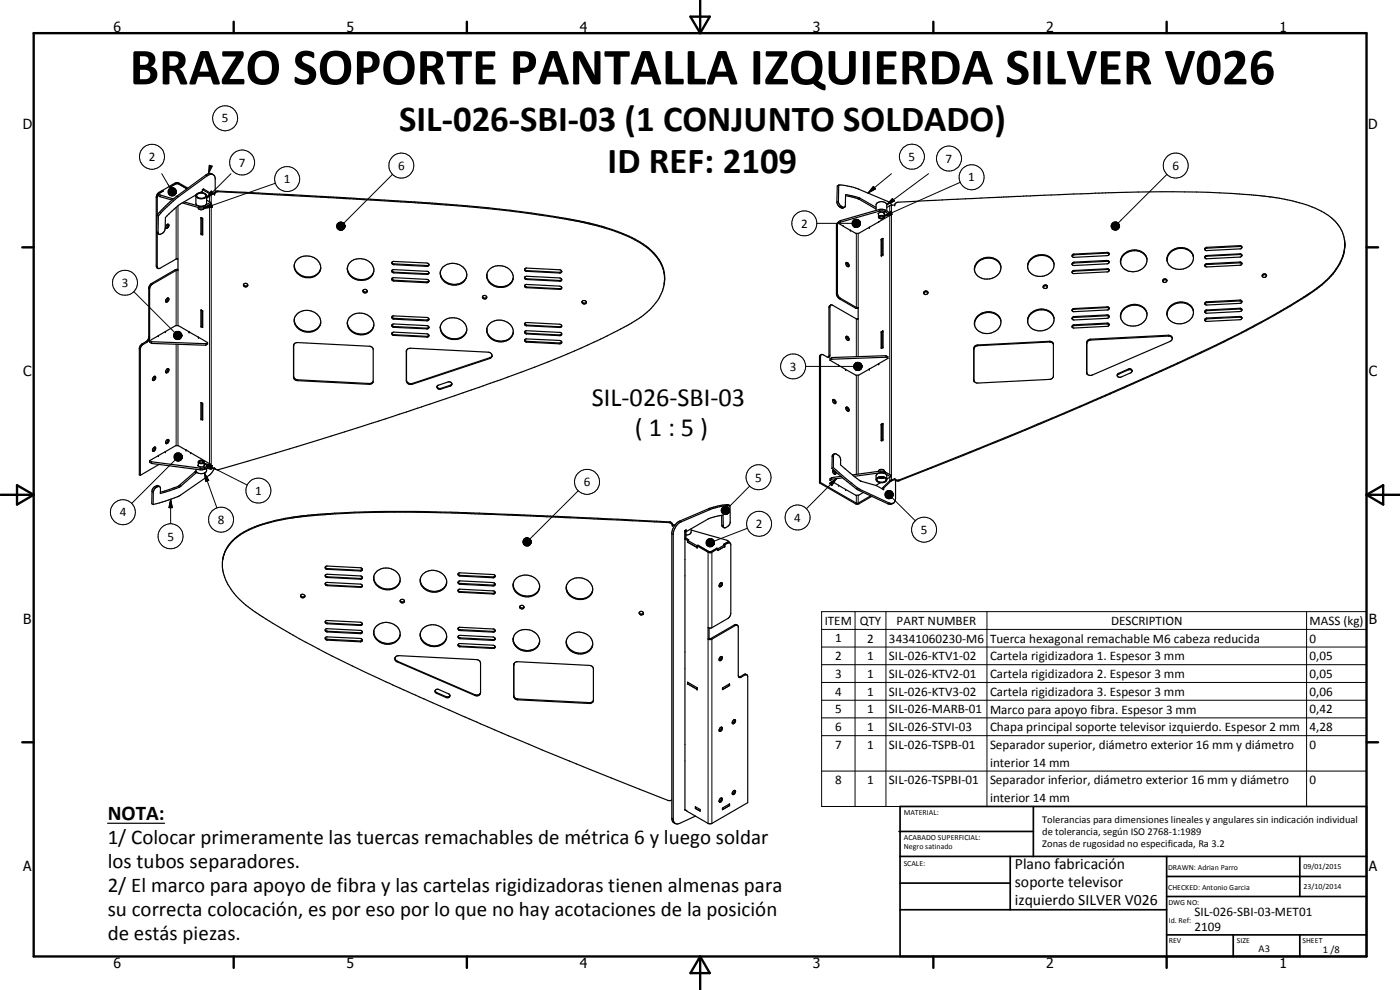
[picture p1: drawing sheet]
<svg xmlns="http://www.w3.org/2000/svg" width="420mm" height="297mm" viewBox="0 0 420 297" stroke-linecap="round" stroke-linejoin="round" font-family="sans-serif">
<defs><g id="words">
<text font-size="15.8" x="38.9" y="25.3">BRAZO SOPORTE PANTALLA IZQUIERDA SILVER V026</text>
<g font-size="11">
<text x="119.7" y="39.4">SIL-026-SBI-03 (1 CONJUNTO SOLDADO)</text>
<text x="182.4" y="52">ID REF: 2109</text>
</g>
<g font-size="7.9">
<text x="177.7" y="121.7">SIL-026-SBI-03</text>
<text x="190.5" y="130.7">( 1 : 5 )</text>
</g>
<g font-size="6.3">
<text x="32.3" y="246.1">NOTA:</text>
<text x="32.3" y="253.3">1/ Colocar primeramente las tuercas remachables de métrica 6 y luego soldar</text>
<text x="32.3" y="260.5">los tubos separadores.</text>
<text x="32.3" y="267.7">2/ El marco para apoyo de fibra y las cartelas rigidizadoras tienen almenas para</text>
<text x="32.3" y="274.9">su correcta colocación, es por eso por lo que no hay acotaciones de la posición</text>
<text x="32.3" y="282.1">de estás piezas.</text>
</g>
<g font-size="4.7">
<text x="304.6" y="260.8">Plano fabricación</text>
<text x="304.6" y="266.2">soporte televisor</text>
<text x="304.6" y="271.6">izquierdo SILVER V026</text>
</g>
<g font-size="4.2">
<text x="34" y="9.6">6</text>
<text x="104" y="9.6">5</text>
<text x="174" y="9.6">4</text>
<text x="244" y="9.6">3</text>
<text x="314" y="9.6">2</text>
<text x="384" y="9.6">1</text>
<text x="6.8" y="38.7">D</text>
<text x="410.6" y="38.7">D</text>
<text x="7" y="112.9">C</text>
<text x="410.8" y="112.9">C</text>
<text x="7" y="187.1">B</text>
<text x="410.8" y="187.1">B</text>
<text x="7" y="261.4">A</text>
<text x="410.8" y="261.4">A</text>
<text x="34" y="290.4">6</text>
<text x="104" y="290.4">5</text>
<text x="174" y="290.4">4</text>
<text x="244" y="290.4">3</text>
<text x="314" y="290.4">2</text>
<text x="384" y="290.4">1</text>
</g>
<g font-size="3.9">
<text x="66.6" y="36.7">5</text>
<text x="44.7" y="48.3">2</text>
<text x="71.7" y="50">7</text>
<text x="119.5" y="51">6</text>
<text x="272.7" y="48.3">5</text>
<text x="283.8" y="48.9">7</text>
<text x="351.9" y="51">6</text>
<text x="85.2" y="55">1</text>
<text x="290.6" y="54.4">1</text>
<text x="240.4" y="68.3">2</text>
<text x="36.6" y="86.1">3</text>
<text x="237.1" y="111.2">3</text>
<text x="76.6" y="148.5">1</text>
<text x="175.2" y="145.9">6</text>
<text x="226.6" y="144.5">5</text>
<text x="35.9" y="154.9">4</text>
<text x="65.4" y="157.2">8</text>
<text x="226.8" y="158.4">2</text>
<text x="238.4" y="156.5">4</text>
<text x="276.3" y="160.2">5</text>
<text x="50.2" y="162.2">5</text>
<text x="247.5" y="187.5">ITEM</text>
<text x="258" y="187.5">QTY</text>
<text x="269.1" y="187.5">PART NUMBER</text>
<text x="333.4" y="187.5">DESCRIPTION</text>
<text x="393" y="187.6">MASS (kg)</text>
<text x="250.6" y="192.7">1</text>
<text x="260.3" y="192.8">2</text>
<text x="266.8" y="192.8">34341060230-M6</text>
<text x="297.1" y="192.8">Tuerca hexagonal remachable M6 cabeza reducida</text>
<text x="393" y="192.8">0</text>
<text x="250.6" y="198.1">2</text>
<text x="250.6" y="203.4">3</text>
<text x="260.3" y="198.1">1</text>
<text x="260.3" y="203.4">1</text>
<text x="266.8" y="198.1">SIL-026-KTV1-02</text>
<text x="266.8" y="203.4">SIL-026-KTV2-01</text>
<text x="297.1" y="198.2">Cartela rigidizadora 1. Espesor 3 mm</text>
<text x="297.1" y="203.5">Cartela rigidizadora 2. Espesor 3 mm</text>
<text x="393" y="198.1">0,05</text>
<text x="393" y="203.4">0,05</text>
<text x="250.6" y="208.7">4</text>
<text x="260.3" y="208.7">1</text>
<text x="266.8" y="208.7">SIL-026-KTV3-02</text>
<text x="297.1" y="208.8">Cartela rigidizadora 3. Espesor 3 mm</text>
<text x="393" y="208.7">0,06</text>
<text x="250.6" y="214">5</text>
<text x="260.3" y="214">1</text>
<text x="266.8" y="214">SIL-026-MARB-01</text>
<text x="297.1" y="214.1">Marco para apoyo fibra. Espesor 3 mm</text>
<text x="393" y="214">0,42</text>
<text x="250.6" y="219.3">6</text>
<text x="260.3" y="219.3">1</text>
<text x="266.8" y="219.3">SIL-026-STVI-03</text>
<text x="297.1" y="219.4">Chapa principal soporte televisor izquierdo. Espesor 2 mm</text>
<text x="393" y="219.3">4,28</text>
<text x="250.6" y="224.6">7</text>
<text x="260.3" y="224.7">1</text>
<text x="266.8" y="224.7">SIL-026-TSPB-01</text>
<text x="297.1" y="224.7">Separador superior, diámetro exterior 16 mm y diámetro</text>
<text x="393" y="224.7">0</text>
<text x="297.1" y="230">interior 14 mm</text>
<text x="250.6" y="235.2">8</text>
<text x="260.3" y="235.2">1</text>
<text x="266.8" y="235.2">SIL-026-TSPBI-01</text>
<text x="297.1" y="235.4">Separador inferior, diámetro exterior 16 mm y diámetro</text>
<text x="393" y="235.2">0</text>
<text x="297.1" y="240.7">interior 14 mm</text>
<text x="358.5" y="275">SIL-026-SBI-03-MET01</text>
<text x="358.5" y="279.4">2109</text>
</g>
<g font-size="3.1">
<text x="312.7" y="246.8">Tolerancias para dimensiones lineales y angulares sin indicación individual</text>
<text x="312.7" y="250.4">de tolerancia, según ISO 2768-1:1989</text>
<text x="312.7" y="254">Zonas de rugosidad no especificada, Ra 3.2</text>
<text x="377.7" y="285.6">A3</text>
<text x="397" y="285.9">1 /8</text>
</g>
<g font-size="2.4">
<text x="271.2" y="244.4">MATERIAL:</text>
<text x="271.3" y="252">ACABADO SUPERFICIAL:</text>
<text x="271.3" y="254.6">Negro satinado</text>
<text x="271.2" y="259.7">SCALE:</text>
<text x="350.6" y="261">DRAWN: Adrian Parro</text>
<text x="391.2" y="260.6">09/01/2015</text>
<text x="350.6" y="267">CHECKED: Antonio Garcia</text>
<text x="391.2" y="266.7">23/10/2014</text>
<text x="350.6" y="271.4">DWG NO:</text>
<text x="350.8" y="276.9">Id. Ref:</text>
<text x="350.8" y="282.8">REV</text>
<text x="371.2" y="282.9">SIZE</text>
<text x="390.9" y="282.9">SHEET</text>
</g>
</g></defs>
<g fill="none" stroke="#000" stroke-width=".35">
<path d="M47.4 58.4l-.2 .7v5.4M47.4 58.2l.6 .3M47.4 58.2v.5l.6 .3M48 58.5l4.1 1.2M48 58.5v.5M48 59l3.6 1M48.7 57.1l.3 .2M48.7 57.1l-1.3 .9-.5 1.2v20.6l.2 .5 .3 .2M48.7 57.1v.1M49 57.3l-1 .6M49 57.3l-1.6 .9M50.8 55.9l.3 .2z"/>
<path d="M51.1 56.1l1.8-1 .4-.1 2.8 1.6-2.6-1.4h-.8zM56.3 56.4l-2.6-1.5-.8-.1-4.2 2.3M58.8 58.7a1.9 1.9 0 0 0 3.2 .1M58.8 58.7l.1 2.6 .8 .5 .6 .1M58.8 58.5l-5 2.9-4.2 3.9v3.2a1.73 1.73 0 0 1-1.9 1.7l-.3-.5 .1-4.9M59.1 58.3a1.72 1.72 0 0 1 2.7 .4 1.64 1.64 0 0 1-2.7 .3zM60.3 57.8a1.79 1.79 0 0 1 1.7 .8v2.4a1.45 1.45 0 0 1-1.8 .9M60.3 57.8l-1.1 .3-.4 .6M60.4 57.6v.2M60.7 56.9l2.7 1.4h1l.1-.5 .9-.3 54.9 3.1a526.2 526.2 0 0 1 45.1 4.4l11.9 2.3a57 57 0 0 1 15.1 5.8l1.7 1.2a12.3 12.3 0 0 1 5.4 9.3M60.7 56.9v.5l-.7 .4M61 56.7l2.3 1.3 1.1 .1"/>
<path d="M61.1 56.7h.1M61.1 56.7l-.4 .2M64 52.4a1.59 1.59 0 0 0-2.2 .1l-8.9 6.5a33.7 33.7 0 0 0-5.8 5.6M64.4 58.2l.4-.8 .6-.1 62.7 3.5a387.5 387.5 0 0 1 38.6 4.2l9.8 1.8a55.5 55.5 0 0 1 16.6 6.4 13.3 13.3 0 0 1 6.4 9.5 13.1 13.1 0 0 1-4.7 10.4 65.6 65.6 0 0 1-15.6 9.1 511.2 511.2 0 0 1-51.5 19.5 1208.3 1208.3 0 0 1-62.6 19.2l-.7-.5-1 .3-1.4-.2M64.6 57.6v-4.1a1.34 1.34 0 0 0-1-1.2 1.34 1.34 0 0 0-1.4 .4l-8.9 6.5-3.8 3.5-2 2.1M251.7 55.5l-.1 4.9a1.8 1.8 0 0 0 1.9 1.7l.3-3.7 4.2 1 4.9 2.8M251.7 55.5l1.9 .2 3.9 .9 8.8 3.8 1.4 1.2M251.7 55.5l-.4 .3-.1 4.8a1.96 1.96 0 0 0 1.9 1.8l.4-.3M253.8 58.7l3.9 1 5.2 3M47.1 64.6l-.1 4.9 .2 .5M47.1 64.6l.4 .2M47.2 70l.1 10.4 .4 .2 .3-.1 4.9-2.9h.4l.1 3.6-.5-.1-7.3 4.2-.7 1.4v14.8l-.8 1.2-1.5 .9-.5 1v38"/>
<path d="M47.2 70l.5 .3M50.3 67.3a.63 .63 0 0 1 .3 .8 .63 .63 0 0 1-.9 .3M50.3 67.3l-.5 .4-.1 .7M50.4 67.3a.89 .89 0 0 1-.7 1.1M54.7 60.9l5.3 1.5 1.3-.1M55.2 60.6l4.4 1.2M59.5 62.3a.92 .92 0 0 0 .9 .6 .92 .92 0 0 0 .9-.6M60 61.9h.2M60.4 65.3v4.9M60.4 65.3l.4 .2v5l-.4-.3M60.4 65.3l.4 .2v4.9M60.4 70.2l.4 .2"/>
<path d="M60.8 70.4h.1M62 60l1.1 .7M63.1 60.7l-2.3 1.2M63.1 60.7v.5l-1.8 1.1M88.3 79.4a4.2 4.2 0 0 0 6.9 2.9l.5-.6 .6-1.1M88.3 79.4a4.1 4.1 0 0 0 2.5 3.7 4.1 4.1 0 0 0 4.5-.8l.7-1 .3-.7M88.3 79.4a4.2 4.2 0 0 1 7.2-1.1l.5 .7 .3 1.6M117.6 78.7l.5 .5 10.1 .5 .5-.3M117.7 78.6l.5-.2 9.9 .5 .6 .4v.3l-.6 .3-9.9-.5-.5-.2zM251.6 66.8l-.6 .7 .1 21.1 .8 1.1 4.9 2.8h.7M251.6 66.8l-.3 .6 .1 21.1 .8 1 4.8 2.7h.5v3.5h-.5l-7.3-4.2-.7 .3-.2 .4-.1 15M251.6 67l1.5 .9"/>
<path d="M252.2 66.2v.5M252.2 66.2l-.6 .3v.5M252.2 66.7l-.6 .3M253.1 67.9l2.1 1.2M253.1 67.9h.1M253.9 78.9l.5 .5 .1 .6M253.9 78.8a.85 .85 0 0 1 .8 1.2 .85 .85 0 0 1-.8-1.2zM255.2 69.1h.1M262.9 63.2v-1.8a1.85 1.85 0 0 1 3.2 0v1.9M263.6 64.3v-.2l.7-.5 1 .2 .1 .6M263.6 65.2a1.01 1.01 0 0 0 1.8 0M263.6 65.2a1.01 1.01 0 0 1 1.8 0"/>
<path d="M263.7 64l-.1 1.2M263.7 66.5v.1M263.7 66.6l-6 3.4h-.9l-1.6-.9M264.1 64.9a.49 .49 0 0 1 .7-.2 .49 .49 0 0 1 .2 .7 .49 .49 0 0 1-.7 .2 .49 .49 0 0 1-.2-.7zM264.1 62.8l-.4 .1M264.4 63.6l-.2 .1M264.5 71.8l.5-.3v5l-.5 .2zM265.1 63.8l.3 .2M265.4 64v.1M265.4 64.1v1.1M265.5 64.2l-.1 .1M266.1 62.2l1.1-.6 1.3-.1a1.04 1.04 0 0 1 1-.8l39.6-1.9a751.2 751.2 0 0 1 53.4-1.1l17 1.1a55.6 55.6 0 0 1 17.1 4.6 11.5 11.5 0 0 1 7 9.5"/>
<path d="M267.3 64.5v-.5l-1.6-1-1.3-.2-12.2 3.4M267.3 64.5l-1.8-1.1-1.4-.1-11.9 3.4M267.3 64.5l-3.6 2.1M309.2 77.9a4.2 4.2 0 0 1 7.1 1.1 4 4 0 0 1-5.4 3.8 2.97 2.97 0 0 1-1.7-4.9zM316.3 79.2a4.2 4.2 0 0 0-7.4-.8l-.5 1.2v.8M321.8 78.9l.5-.2 10-.6a.52 .52 0 0 1 .6 .6 .52 .52 0 0 1-.6 .5l-10 .5-.5-.3zM332.9 76.2l-.1 .3-.5 .2-10 .5-.5-.3M332.9 76.2l-.6-.3-9.9 .6-.6 .4M332.9 78.7l-.6-.3-10.1 .5-.4 .5M332.9 76.2l-.1-.3-.5-.2-10.2 .5-.3 .4v.3M337.4 76.1a4.4 4.4 0 0 1 6.5 .7 3.7 3.7 0 0 1-4.6 4.6 3 3 0 0 1-2.8-1.9 3 3 0 0 1 .9-3.4zM344.2 77.8a4.2 4.2 0 0 0-7.1-1.1l-.6 1.1-.2 1.2"/>
<path d="M350.2 78.1a4 4 0 0 0 6.3 2 3.1 3.1 0 0 0 1.6-3.6 3.1 3.1 0 0 0-3.2-2.2 4 4 0 0 0-4.6 4M358.2 77.1a4.2 4.2 0 0 0-6.8-1.5l-.8 1.1-.3 1.2M361.7 76.9l.5-.2 10.3-.5a.49 .49 0 0 1 .2 .6 .49 .49 0 0 1-.6 .3l-10.1 .5-.4-.3zM361.7 74.4l.5-.2 9.9-.5a.5 .5 0 0 1 .6 .5 .5 .5 0 0 1-.6 .5l-10.1 .5-.4-.3zM361.7 79.3l.5-.2 9.9-.5a.48 .48 0 0 1 .6 .3 .48 .48 0 0 1-.2 .6l-10.3 .6-.6-.3zM372.6 74.1l.1 .1M372.6 74.1l-10.6 .4-.4 .4M372.7 79.1l-.6-.2-10.1 .5-.4 .4M372.7 76.7l-.6-.3-9.9 .5-.6 .4M403.5 71.8l.1 1.1M403.6 74.2a18.7 18.7 0 0 1-8.3 12.2 200.4 200.4 0 0 1-26.7 15.3l-14.2 6.8-16.3 7.3a1469.5 1469.5 0 0 1-68.3 28.2l-.7 .1-.6-.5M403.6 72.9v1.3"/>
<path d="M403.6 74.2a16.5 16.5 0 0 1-6.8 11.3l-4 2.9a265.6 265.6 0 0 1-32.5 17.6l-28.6 12.8a1480 1480 0 0 1-61.8 25.4l-.8 .1-.5-.4M49.9 89.7l.6-.3a.71 .71 0 0 1 .1 .9 .71 .71 0 0 1-.9 .3zM50.4 89.4l-.1 .7-.6 .4M53.4 80.9h-.8l-7.3 4.3-.6 1.1v14.7l-.6 1.2-1.6 1.1-.7 1.1v38.1l.3 .1M60.4 93v5M60.4 93l.4 .3v4.9l-.4-.2M60.4 93l.4 .3v4.9M60.4 98l.4 .2M60.8 98.2h.1M73.1 85.3l.5 .6 .8-.4M88.3 95.7a4 4 0 0 0 5.9 3.7l1.1-.7 .7-1 .3-.8M88.3 96.1a4.2 4.2 0 0 0 3.7 3.3 4.2 4.2 0 0 0 4.3-2.5"/>
<path d="M88.3 95.7v.4M88.3 95.7a4.2 4.2 0 0 1 4.3-2.6 4.2 4.2 0 0 1 3.7 3.4v.4M104.3 97.3a4.2 4.2 0 0 0 3.4 3.1 4.2 4.2 0 0 0 4.3-1.9M104.3 81a4.3 4.3 0 0 0 3.4 3.1 4.3 4.3 0 0 0 4.3-1.9l.1-.4M104.3 81a3.5 3.5 0 0 1 4.7-3.3 3.4 3.4 0 0 1 3.1 4M104.3 80.1v.8M104.3 80.9a4.3 4.3 0 0 0 3.6 3 4.3 4.3 0 0 0 4.2-2.2M104.3 96.5v.4M104.3 97.3a3.5 3.5 0 0 1 4.7-3.3 3.4 3.4 0 0 1 2.9 4.4M104.3 97.3a4.3 4.3 0 0 0 7.6 1.1M109 87.2a.71 .71 0 0 0 .5 .5 .71 .71 0 0 0 .7-.4M117.6 83.6l.5 .5 10.1 .5 .5-.3"/>
<path d="M117.6 81.2l.6 .5 10 .4 .5-.3M117.6 97.5l.6 .5 10 .5 .5-.3M117.6 95l.5 .5 10.1 .5 .5-.2M117.6 99.9l.6 .5 10 .5 .5-.3M117.7 94.9l10.4 .3 .6 .4v.3l-.6 .4-9.9-.5-.5-.3zM117.7 81.1l.5-.2 10.1 .5 .4 .3v.3l-.6 .3-9.9-.4-.5-.2zM117.7 99.8l.5-.1 9.9 .5 .5 .2 .1 .4-.6 .3-10.1-.5-.3-.2zM117.7 83.5l.5-.2 9.9 .5 .6 .4v.3l-.6 .3-9.9-.5-.5-.2zM117.7 97.4l.5-.2 9.9 .5 .6 .4v.3l-.6 .3-9.9-.5-.5-.2zM132.1 82a4.3 4.3 0 0 0 3 3.4 4.3 4.3 0 0 0 4.3-1.2l.7-1.4M132.1 98.3a3.9 3.9 0 0 0 3.5 3.6 4.1 4.1 0 0 0 3.8-1.3l.2-.4M132.2 98.3a4.3 4.3 0 0 0 3.1 3.3 4.3 4.3 0 0 0 4.3-1.4"/>
<path d="M132.2 82a3.8 3.8 0 0 1 6-2.4 3.2 3.2 0 0 1 1.9 3.2M132.2 98.3a3.8 3.8 0 0 1 5.6-2.6 3 3 0 0 1 1.8 4.5M132.2 82a4.2 4.2 0 0 0 3.5 3.3 4.2 4.2 0 0 0 4.3-2.2M144.8 88.9a.7 .7 0 0 0 .6 .6 .7 .7 0 0 0 .7-.3M146.1 82.3a4.2 4.2 0 0 0 6.8 2.9l.6-.6 .5-1.1M146.1 98.6a4.2 4.2 0 0 0 6.5 3.2l.9-.9 .5-1.1M146.6 97.5a4.3 4.3 0 0 1 4.3-1.3 4.3 4.3 0 0 1 3.1 3.2 3.7 3.7 0 0 1-5.4 2.9 3.2 3.2 0 0 1-2-4.8zM146.9 80.9a4.3 4.3 0 0 1 7.1 2.2 3.9 3.9 0 0 1-5.8 2.7 3 3 0 0 1-1.3-4.9zM157.4 99.5l.6-.3 10 .5a.5 .5 0 0 1 .6 .5 .5 .5 0 0 1-.6 .5l-10-.5-.4-.2zM157.4 85.6l.6-.3 10 .6a.5 .5 0 0 1 .6 .4 .5 .5 0 0 1-.6 .5l-10-.5-.6-.3zM157.4 97.1l.6-.3 10 .5a.5 .5 0 0 1 .6 .5 .5 .5 0 0 1-.6 .5l-10-.6-.6-.3zM157.5 97.1l.6 .4 9.9 .5 .6-.3"/>
<path d="M157.5 85.6l.6 .5 9.9 .5 .6-.3M157.5 80.7l.1 .3 .5 .2 9.9 .5 .6-.3M157.5 83.2l.6 .5 9.9 .5 .6-.3M157.5 99.5l.6 .5 9.9 .5 .6-.3M157.6 83.1l.4-.2 10 .5a.5 .5 0 0 1 .6 .5 .5 .5 0 0 1-.6 .5l-10.2-.5-.4-.4zM157.7 80.5l10.3 .4a.5 .5 0 0 1 .6 .5 .5 .5 0 0 1-.6 .5l-10.2-.5-.4-.3zM174.7 90.5a.7 .7 0 0 0 .6 .5 .7 .7 0 0 0 .7-.3M199.3 85v.2M199.5 83.8l-.1 1.1M249.1 91.7v14.9l-.1 .4-.4 .2-1.9-.9-.3 .1-.2 .5v37.9M249.3 91.5l-.3 .2M264.5 99.6l.5-.3v4.9l-.5 .3z"/>
<path d="M278.4 87.7a.63 .63 0 0 1-.4 .7 .63 .63 0 0 1-.8-.3M278.4 87.7l-.1-.1a.69 .69 0 0 0-1.1 .5M278.5 87.7a.65 .65 0 0 0-.8-.4 .65 .65 0 0 0-.5 .8M292.4 81a3.9 3.9 0 0 0 5.9 2.3 3.1 3.1 0 0 0 2-3.6 3.1 3.1 0 0 0-3.2-2.5 4 4 0 0 0-4.6 4M300.3 95.9a4.2 4.2 0 0 0-4.3-2.1 4.2 4.2 0 0 0-3.5 3.3v.4M300.3 96.1a4.1 4.1 0 0 1-6.2 3.5 3 3 0 0 1-1.7-3.1 3 3 0 0 1 2.4-2.6 4.2 4.2 0 0 1 5.5 1.8l.1 .6M300.4 80a4.1 4.1 0 0 0-6.4-1.7l-1 .9-.5 1.6M314.4 86a.7 .7 0 0 0-.7-.3 .7 .7 0 0 0-.6 .5M314.4 86a.7 .7 0 0 1-.6 .6 .7 .7 0 0 1-.7-.4M314.4 86a.64 .64 0 0 0-.8-.5 .64 .64 0 0 0-.5 .7M316 94.7a4.3 4.3 0 0 0-7.6 1.2v.8M316.2 94.9a3.6 3.6 0 0 1-3.8 4.4 3.2 3.2 0 0 1-3.7-4.4 4.3 4.3 0 0 1 7.3-.4l.3 1"/>
<path d="M321.8 81.4l.3-.2 10.2-.6a.49 .49 0 0 1 .6 .5 .49 .49 0 0 1-.6 .5l-10.2 .5-.3-.3zM321.8 92.8l.3-.2 10.2-.5a.49 .49 0 0 1 .6 .4 .49 .49 0 0 1-.6 .5l-10.2 .5-.3-.3zM321.8 95.2l.5-.2 10-.5a.52 .52 0 0 1 .6 .5 .52 .52 0 0 1-.6 .5l-10 .5-.5-.3zM321.8 97.7l.5-.2 10-.6a.5 .5 0 0 1 .6 .5 .5 .5 0 0 1-.6 .5l-10.2 .5-.3-.3zM332.9 92.6l-.6-.3-9.9 .5-.6 .5M332.9 95l-.6-.3-10.1 .5-.4 .5M332.9 81.2l-.6-.3-9.9 .5-.6 .4M332.9 97.5l-.6-.3-10.1 .5-.4 .5M337.4 92.5a4.4 4.4 0 0 1 6.5 .6 3.7 3.7 0 0 1-4.6 4.7 3 3 0 0 1-2.8-2 3 3 0 0 1 .9-3.3zM344.2 94.1a4.2 4.2 0 0 0-3.4-2.6 4.2 4.2 0 0 0-4 1.8l-.3 .8-.2 1.2M350.2 84.2a.7 .7 0 0 0-.7-.3 .7 .7 0 0 0-.6 .5M350.2 94.4a3.9 3.9 0 0 0 5.9 2.3 3.1 3.1 0 0 0 2-3.5 3.1 3.1 0 0 0-3.2-2.6 3.9 3.9 0 0 0-4.6 4"/>
<path d="M358.2 93.4a4.2 4.2 0 0 0-4.3-2.5 4.2 4.2 0 0 0-3.6 3.3M361.7 95.7l.5-.3 9.9-.4a.5 .5 0 0 1 .6 .4 .5 .5 0 0 1-.6 .5l-9.9 .5-.6-.3zM361.7 90.8l.5-.2 9.9-.6a.48 .48 0 0 1 .6 .3 .48 .48 0 0 1-.2 .6l-10.3 .6-.6-.3zM361.8 93.1l10.3-.6a.5 .5 0 0 1 .6 .5 .5 .5 0 0 1-.6 .5l-9.9 .5a.48 .48 0 0 1-.6-.3 .48 .48 0 0 1 .2-.6zM372.7 90.6l-.6-.3-10.1 .5-.4 .4M372.7 95.5l-.6-.3-9.9 .5-.6 .4M372.7 93l-.6-.3-9.9 .5-.6 .5M379 82.3a.58 .58 0 0 1 1 0 .58 .58 0 0 1-.4 .9l-.7-.1-.1-.5zM380.1 82.7a.69 .69 0 0 0-.7-.3 .69 .69 0 0 0-.6 .5M44.9 102.2l7.8-4.5h.8l8.8 5.1M44.9 102.2v.5l.6 .3M44.9 102.2l.6 .3"/>
<path d="M45.5 102.5v.5M45.5 103l16.3 .6M45.5 102.5l16.3 .6M46 113.2l.4-.3a.6 .6 0 0 1 .2 .9 .6 .6 0 0 1-.8 .1zM46.4 112.9l-.1 .7-.5 .4M49.9 110.9l.6-.3a.71 .71 0 0 1 .1 .9 .71 .71 0 0 1-.9 .3zM50.4 110.6a.89 .89 0 0 1-.7 1.1M61.8 103.1v.5M62.3 102.8v.5l-.5 .3M62.3 102.8l-.5 .3M88.1 103.5v9.4l.2 .5 .5 .4 22.1 1.3 .7-.2 .4-.5M88.3 103.1l1-.3 21.8 1.1a1.1 1.1 0 0 1 .9 1v9.5l-.1 .4-.6 .4-22-1-1-.4-.2-.6v-9.5z"/>
<path d="M122 105.2l.4-.6 .8-.1 23.3 1.2 .9 .4 .3 .6M122 105.2v8.9l.2 .6 .7 .4h.8l23.6-7.9 .4-.5M122 105.2v9.1a1.29 1.29 0 0 0 1.6 1l23.4-7.7 .7-.9M131.3 115.7l3.2-1.1a.7 .7 0 0 1 1 .2 .7 .7 0 0 1-.3 1l-2.9 1a.76 .76 0 0 1-.9-.2 .76 .76 0 0 1-.1-.9zM135.6 115.2l-.4 .4-3.1 1-.7-.2-.2-.4M157.5 102l.4 .4 10.1 .5 .6-.2M157.6 101.9l.4-.2 10 .5a.52 .52 0 0 1 .6 .5 .52 .52 0 0 1-.6 .5l-10-.5-.6-.4zM246.5 106.4l-.6 .5v38M249.1 108.1l7.7 4.5h.9l6-3.5M249.6 107.3l-.5 .3v.5M249.6 107.8l-.5 .3M249.6 107.3v.5"/>
<path d="M249.9 120l.1-.1a.74 .74 0 0 1 .7 .4 .74 .74 0 0 1-.1 .8 .93 .93 0 0 1-.7-1.1zM253.9 101l.5 .5 .1 .7M253.9 101a.73 .73 0 0 1 .8 .3 .73 .73 0 0 1-.1 .9l-.7-.5zM265 104.2l-.5 .2M265.9 107.2l-16.3 .6M265.9 106.7v.5M265.9 106.7l-16.3 .6M265.9 107.2l.6 .3M265.9 106.7l.6 .4v.4M266.5 107.5l-2.8 1.6M292.5 103.9l.9-.4 22.1-1 .6 .6v9.9l-.4 .6-.8 .2-22 1.1-.6-.7v-9.9zM316.1 103.3l-.3-.5-.8-.2-21.6 1.1-.7 .3-.4 .8"/>
<path d="M326.1 102.8l.4-.8 .8-.2 23.3-1.2a.97 .97 0 0 1 1.2 .7 .97 .97 0 0 1-.7 1.1l-23.5 10.2a1.12 1.12 0 0 1-1.4-.7M326.1 111.8l.1 .1M326.2 102.8v9.2M335.4 112.2l3.2-1.5h.6a.63 .63 0 0 1 .6 .6 .63 .63 0 0 1-.5 .6l-2.9 1.3a.73 .73 0 0 1-.8-.1 .73 .73 0 0 1-.3-.7zM339.8 111.3l-.4-.3h-.7l-3.1 1.3-.3 .5M351.8 101.5l-.6-.6-.5-.1-23.6 1.2-.9 .8M44.9 138.2v.5l.6 .4M44.9 138.2l.6 .4M45.5 139.1l14.6 1.9 1.5-.3 1.5-1v-.4M45.5 138.6l14.9 1.9 1.1-.2M45.5 138.6v.5M46.1 134.3l.5-.1 .1 .4-.3 .7-.4 .1-.2-.4z"/>
<path d="M46.4 134.2l-.1 .6-.5 .5M47.8 139.3l-5.7 3.3M50.4 131.9a.95 .95 0 0 1-.7 1.1M50.4 131.9l-.6 .4-.1 .7M50.4 131.9h.2a.73 .73 0 0 1 0 .8 .73 .73 0 0 1-.9 .3M57.2 135.8l-3.7-2.1h-.8l-7.8 4.5M57.2 135.8l5.9 3.5M57.2 135.8h.1M59.5 138.6l.1 1.2M59.5 138.6a1.03 1.03 0 0 1 1.7-.1l.1 .1M59.5 138.6a1.03 1.03 0 0 0 1.7 .1l.1-.1M59.8 138.5a.64 .64 0 0 1 1.1 .2 .61 .61 0 0 1-.6 .3 .61 .61 0 0 1-.5-.5z"/>
<path d="M60.4 120.8v4.9M60.4 120.8l.4 .2v5M60.4 125.7l.4 .3M60.4 120.8l.4 .2v4.9M60.4 125.7l.4 .2M60.8 125.9h.1M61.2 139.8l-.2 .2M61.3 139.4l-.1 .6-1.1 .1-.7-.4 .1-.2M61.3 138.6v1.1M61.3 139.5v.1M63.1 139.3l-1.6 1M249.9 120a.89 .89 0 0 1 .7 1.1"/>
<path d="M250.3 136.2a1.84 1.84 0 0 1 2 1.6v1.7l5.6 4.6 5.1 1.6 2.2 1.2v-.4M250.3 136.2l-.2 .5v3.6M250.4 136.2l-.6 .6-.1 3.7M253.9 122.3l.5 .4 .1 .7M253.9 122.2a.75 .75 0 0 1 .8 .4 .75 .75 0 0 1-.1 .8 .85 .85 0 0 1-.7-1.2zM264.5 127.3l.5-.3v5M264.5 127.3v4.9l.5-.2M265 132l-.5 .2M265 127.1l-.5 .2M47.9 146a1.37 1.37 0 0 0-2.1 .7l-.3 4.4 .5 .3M58.5 141.6l-5 4.3-5.4 1.8M58.5 141.6l.4 .3"/>
<path d="M58.8 141.4l-.3 .2M58.9 141.9l-4.6 3.9a22.4 22.4 0 0 1-6.2 2.3v-1.9a1.43 1.43 0 0 0-2.1 1.3v3.9M59.1 141.7l-.2 .2M60.1 140.1h.1M61.5 140.3v.5M62 140.5v.7a1.9 1.9 0 0 1-3.2 0v-.4M64.3 140.4l-.5 1.1-.8 1-9.5 6.5-7.5 2.4M201.8 157.6l-.3-.5-.7-.3-36.7-1.7a920.3 920.3 0 0 0-52.8-1.3l-11.4 .4-11.1 1a51.3 51.3 0 0 0-15.9 4.8l-2.3 1.6-2.2 2.6a9.8 9.8 0 0 0-1.7 4.5 14.5 14.5 0 0 0 5.2 11.2 99 99 0 0 0 17.9 11.7 735.4 735.4 0 0 0 54.4 25.6l18.6 7.8 29.2 11.8 8.6 3.4 1-.2M201.8 157.6l.7 .1M201.8 157.4a.95 .95 0 0 0-1-.8l-63.9-2.9a436.1 436.1 0 0 0-36.5 .3l-10.5 .9a58 58 0 0 0-12.8 2.9l-2.4 1a12.4 12.4 0 0 0-7.8 8.9M201.8 157.4v.2M201.8 157.4l.8 .1"/>
<path d="M205.8 159l.1 .1M205.9 159.1v2.4M205.9 159.1l-.3 .2M205.9 159.5h.1M205.9 159.5v-.5l-.3 .2v83.9l.2-.1M207.4 159l10.8 3.1 .5 .3M207.4 158.6v1l-.2 .5-1.3 .4M216.6 154.6l.1 3.1 .6 .6M219.1 151.7v4.8a1.8 1.8 0 0 1-1.9 1.8l-.2-3.7-4.3 1-6.8 3.9M219.1 151.7a17.7 17.7 0 0 0-6 1.2l-8.7 3.7a4.4 4.4 0 0 0-2.4 3.4v86l.7 1.1M219.1 151.7l-.6-.3-1.8 .2-3.1 .7-9.6 4a4.7 4.7 0 0 0-2.4 3.5v86l.3 .7 .7 .6M245.9 144.9l11 6.3h.8l4-2.3"/>
<path d="M246.2 144.8l11 6.2 4.1-2.2M246.2 144.8l-.3 .1M249.1 144.1l7.7 4.5h.9l1.4-.9M249.6 143.3l-.5 .3v.5M249.6 143.3v.5M249.6 143.8l-.5 .3M249.7 140.5l2.7 2.5M249.9 141.2a.89 .89 0 0 1 .7 1.1M250.1 140.3l3.7 3.2 4.5 3.4 8.6 4 1.2 .1M250.1 140.3l-.4 .2M250.3 141.1h-.2a.67 .67 0 0 0-.1 .8 .67 .67 0 0 0 .9 .3l-.2-.7M252.4 142.9l-2.8 .4"/>
<path d="M252.4 143l5.2 4.1 8.8 4a1.63 1.63 0 0 0 2-.4l.4-1.1v-5.5M252.9 143.4l-3.3 .4M263.3 143.6l.8-.5h.8a.82 .82 0 0 1 1 .8 .82 .82 0 0 1-1 .8 1.15 1.15 0 0 1-1.7-.9zM263.6 143.3l.7 .3 1.2-.3M263.6 141.4a1 1 0 0 1 .9-.6 1 1 0 0 1 1 .6v.1M264.2 141.9l-7.9 1M264.2 144.8l-1.4 .9M264.2 143.1l.2 .1M264.8 141.9h.3M264.9 143.1l-.2 .1M265.3 143.2l-.3 .2-1.3-.1M265.5 142l.6 .6v1.3"/>
<path d="M265.6 141.6l1.7 .9v.5M265.6 141.6v.5M265.6 141.6l-1.4-.2-8.4 1.1M266.1 143.8a1.94 1.94 0 0 0-3.1 0 1.4 1.4 0 0 0 1.9 1l.8-.2 .4-.7M266.1 143.8v.1M267 144.3l-2.4 2.3M267 144.3l.3 .1M267.3 143a3.4 3.4 0 0 0-3.7-1l-.6 .6-.1 1.3M267.3 143l-1.2 .7M267.3 144.4l-2.4 2.4M267.5 144v.3M267.5 144l-.5 .3"/>
<path d="M267.5 144.3l-.2 .1M268.5 143.6l.1 .3M268.5 143.6l-1 .4M268.6 143.9l-1.1 .4M90.2 178.6a.72 .72 0 0 1 .7-.3 .72 .72 0 0 1 .6 .5M90.2 178.6a.64 .64 0 0 0 .6 .8 .64 .64 0 0 0 .7-.6M90.2 178.6a.7 .7 0 0 0 .6 .5 .7 .7 0 0 0 .7-.3M97.6 172.6l.6 .5 10 .5 .5-.3M97.6 170.1l.6 .5 10 .5 .5-.3M97.6 175l.6 .5 10 .5 .5-.3M97.7 170.1l.5-.3 10 .5a.5 .5 0 0 1 .6 .5 .5 .5 0 0 1-.6 .5l-10.2-.5-.4-.3zM97.7 172.5l.5-.2 10 .5a.5 .5 0 0 1 .6 .5 .5 .5 0 0 1-.6 .5l-10.2-.5-.4-.4z"/>
<path d="M97.7 174.9l.5-.1 10 .5a.5 .5 0 0 1 .6 .4 .5 .5 0 0 1-.6 .5l-10-.5-.6-.3zM112.2 173a4.2 4.2 0 0 0 5.6 3.5l1.5-.9 .8-1.4M113.1 171.4a4.3 4.3 0 0 1 7 2.2 3.7 3.7 0 0 1-5.6 3 3 3 0 0 1-1.4-5.2zM126.1 173.7a4 4 0 0 0 5.6 3.8 3 3 0 0 0 2.4-2.9 3 3 0 0 0-2.1-3 4 4 0 0 0-5.9 2.3M126.1 174.1a4.2 4.2 0 0 0 3.5 3.3 4.2 4.2 0 0 0 4.3-2.1l.2-.4M137.5 174.6l.4 .4 10.1 .6 .6-.3M137.5 172.1l.6 .5 9.9 .5 .6-.3M137.5 177l.1 .3 .5 .2 9.9 .5 .6-.3M137.6 177l.4-.2 10 .5a.49 .49 0 0 1 .6 .5 .49 .49 0 0 1-.6 .4l-10.1-.5-.4-.3zM137.6 172l.4-.1 10 .5a.5 .5 0 0 1 .6 .5 .5 .5 0 0 1-.6 .5l-10-.6-.4-.2zM137.7 174.4l10.3 .4a.52 .52 0 0 1 .6 .5 .52 .52 0 0 1-.6 .5l-10-.5a.51 .51 0 0 1-.5-.3 .51 .51 0 0 1 .2-.6zM154 175.1a4.2 4.2 0 0 0 6.5 3.2l.9-.9 .6-1.1"/>
<path d="M154.9 173.5a4.4 4.4 0 0 1 7.1 2.2 3.7 3.7 0 0 1-5.7 3 3.1 3.1 0 0 1-1.4-5.2zM170 175.9a4.2 4.2 0 0 0 5.6 3.6l1.5-1 .8-1.4M170.9 174.3a4.3 4.3 0 0 1 7 2.6 3.9 3.9 0 0 1-6.1 2.4 2.99 2.99 0 0 1-.9-5zM205.9 161.5l-.3 .2 .8 .5M205.9 161.5l.8 .5M206.4 162.7l2.8 1.6v-.6M206.4 162.2v.5M206.4 162.6v.1M206.4 162.2l2.8 1.5M206.4 162.2v.4M206.4 162.6l2.8 1.7M206.7 162l-.3 .2"/>
<path d="M206.7 162h.1M209.5 163.6l3.4 2h.4l1.8-1.1 .3 .2M209.5 163.6l-.3 .1M209.5 163.6l-.3 .2 3.9 2.1 2.3-1.2M215.4 164.7l-.2-.2-1.7 1h-.8M216.4 174.8a.97 .97 0 0 0-.6 1.1M216.4 174.8a.63 .63 0 0 1 .3 .9 .63 .63 0 0 1-.9 .2M216.5 174.8l-.1 .7-.6 .4M217.2 163.3l.3 .1M217.5 164l-2.1 1.2v-.5M217.5 163.4v.6M217.5 163.4l1.4-.6 .4 .6v20.9l-.8 1.2-4.9 2.8h-1.1v3.5"/>
<path d="M217.5 163.4l-2.1 1.3M217.5 164l-2.1 1.1M218.7 162.4l-1.5 .9M218.7 162.4v.3M219.1 162.9l-.8-.2-1.1 .6M97.6 188.9l.6 .5 10 .5 .5-.3M97.6 191.4l.5 .4 10.1 .5 .5-.2M97.6 186.5l.6 .4 10 .6 .5-.3M97.7 186.4l.5-.2 10 .5 .4 .2 .1 .5-.5 .3-10-.5-.6-.4zM97.7 188.8l.5-.2 10.2 .5 .3 .4v.3l-.5 .3-10-.5-.5-.2zM97.7 191.3l.5-.2 10 .5 .5 .3v.4l-.5 .3-10-.5-.6-.4zM112.2 189.3a4.2 4.2 0 0 0 6.8 2.9l.8-.9 .3-.8"/>
<path d="M112.8 188a4.4 4.4 0 0 1 7.3 1.9 3.7 3.7 0 0 1-5.6 3 3.2 3.2 0 0 1-1.7-4.9zM118.5 197.4l.2 .6 .5 .4 23.3 10 1 .1 .7-.6M118.6 197.2l.3-.3 .8-.2 23.8 1.3 .5 .3 .2 .7v8.9a1.13 1.13 0 0 1-1.7 .8l-23.3-10.1a.94 .94 0 0 1-.6-1.4zM120.1 180.1a.7 .7 0 0 1 .7-.3 .7 .7 0 0 1 .6 .5M120.1 180.1a.64 .64 0 0 0 .6 .8 .64 .64 0 0 0 .7-.6M120.1 180.1a.7 .7 0 0 0 .6 .6 .7 .7 0 0 0 .7-.4M126.1 190a4.1 4.1 0 0 0 5.7 3.5l1.5-.8 .6-1.1M134.1 191.2a4.2 4.2 0 0 1-3.5 2.9 4.2 4.2 0 0 1-4-1.9 3.1 3.1 0 0 1 0-3.3 3.1 3.1 0 0 1 3-1.4 3.9 3.9 0 0 1 4.4 3.9M137.5 190.9l.4 .5 10.1 .5 .6-.3M137.5 193.4l.1 .3 .5 .1 9.9 .6 .6-.3M137.5 188.5l.1 .3 .5 .1 9.9 .5 .6-.3M137.6 190.8l.4-.2 10 .5a.52 .52 0 0 1 .6 .5 .52 .52 0 0 1-.6 .6l-10-.6-.5-.3z"/>
<path d="M137.6 188.4l.4-.2 10 .5a.49 .49 0 0 1 .6 .5 .49 .49 0 0 1-.6 .5l-10-.5-.4-.2zM137.6 193.3l.4-.2 10 .5a.5 .5 0 0 1 .6 .5 .5 .5 0 0 1-.6 .5l-10.1-.5-.4-.4zM154 191.4a4.2 4.2 0 0 0 6.5 3.4 3 3 0 0 0 1.4-2.9 3 3 0 0 0-2.1-2.5 3.9 3.9 0 0 0-5.8 2.2M154 191.8a4.2 4.2 0 0 0 3.5 3.3 4.2 4.2 0 0 0 4.3-2.1l.2-.4M154.2 199.4l.4-.7 .8-.2 22 1.3 .4 .2 .3 .7v9.4M154.2 199.2v9.7l.2 .6 .4 .3 22.1 1.3 .9-.4 .3-.6M156 181.9a.69 .69 0 0 1 .7-.3 .69 .69 0 0 1 .6 .6M156 181.9a.64 .64 0 0 0 .5 .8 .64 .64 0 0 0 .8-.5M156 181.9a.69 .69 0 0 0 .5 .6 .69 .69 0 0 0 .8-.3M170 192.2a4.2 4.2 0 0 0 6.8 2.9l.8-.9 .3-.8M170.6 191a4.4 4.4 0 0 1 7.3 1.8 3.5 3.5 0 0 1-4.7 3.3 3.3 3.3 0 0 1-2.6-5.1zM191.8 183.8a.69 .69 0 0 1 .8-.4 .69 .69 0 0 1 .5 .6"/>
<path d="M191.8 183.8a.64 .64 0 0 0 .6 .7 .64 .64 0 0 0 .7-.5M191.8 183.8a.69 .69 0 0 0 .6 .5 .69 .69 0 0 0 .7-.4M212.5 191.8h1.1l7.1-4.1 .6-.1 .3 .4v14.7v.4l.5 .2 1.6-.9 .5 .1 .2 .5v37.8l-10.8 6.3-.5 .1-.6-.1-6.2-3.6-.7-.7M212.8 188.4v3.2M212.8 191.6l-.3 .2M216 197.3l.7-.3a.79 .79 0 0 1-.8 1.2l-.1-.4zM216.5 197l-.1 .7-.6 .4M221.3 187.6l-.5-.2-.4 .1-7.1 4.1h-.5M130.6 207.2l.5 .6 2.8 1.2h.8l.3-.3M130.6 207.1l.9-.3 3.3 1.4 .2 .5-.1 .3-.4 .3h-.6l-2.9-1.3-.4-.4zM154.2 208.7l.3 .6 .6 .4 21.8 1.1 .8-.1 .4-.6M206.4 204.7l2.8 1.6v.5l-2.8-1.6z"/>
<path d="M206.4 205.2h.1M206.4 204.7v.5M206.4 205.2l2.8 1.6M216.4 218.2a.65 .65 0 0 1 .3 .8 .65 .65 0 0 1-.9 .3M216.4 218.2l-.4 .3-.2 .8M216.5 218.2l-.1 .7-.6 .4M216.8 206.4l2.1-1.2v.5l-2.1 1.2zM218.9 205.7l-2.1 1.2M220 216.2l.2-.3a.49 .49 0 0 1 .6 .4 .49 .49 0 0 1-.3 .6l-.4 .3a.51 .51 0 0 1-.4-.5 .51 .51 0 0 1 .3-.5zM220.4 215.9v.5l-.6 .6M224.1 202.5l-.5-.3-1.9 .9M216.4 239.4a.63 .63 0 0 1 .2 .8 .63 .63 0 0 1-.8 .3"/>
<path d="M216.4 239.4l-.4 .3-.2 .8M216.5 239.4l-.1 .7-.6 .4M220.1 237.3a.41 .41 0 0 1 .7 0 .41 .41 0 0 1-.2 .6l-.5 .5h-.2l-.1-.6zM220.4 237.2l-.2 .8-.4 .3M32.3 247h17.1M208.7 242.1l1.4 .8v.5l-1.4-.8zM208.7 242.5v.1M208.7 242.6l1.4 .7M208.7 244.9l-4.7 2.2-.6 .1-.7-.1M216.8 242.4l2.1-1.2v.5l-2.1 1.3zM218.9 241.7l-2.1 1.2"/>
<circle cx="73.7" cy="85.5" r=".61"/>
<circle cx="109.5" cy="87.3" r=".61"/>
<circle cx="145.5" cy="89.1" r=".6"/>
<circle cx="175.3" cy="90.7" r=".62"/>
<circle cx="349.6" cy="84.2" r=".61"/>
</g>
<g fill="#000">
<circle cx="64.4" cy="58.3" r=".18"/>
<circle cx="60.4" cy="70.2" r=".18"/>
<circle cx="60.4" cy="65.3" r=".18"/>
<circle cx="60.8" cy="65.5" r=".18"/>
<circle cx="255.2" cy="69.1" r=".18"/>
<circle cx="260.9" cy="68.2" r=".18"/>
<circle cx="264.5" cy="71.8" r=".18"/>
<circle cx="264.5" cy="76.7" r=".18"/>
<circle cx="265" cy="76.5" r=".18"/>
<circle cx="265.4" cy="64" r=".18"/>
<circle cx="268.5" cy="61.5" r=".18"/>
<circle cx="49.6" cy="99.5" r=".18"/>
<circle cx="56.7" cy="99.6" r=".18"/>
<circle cx="56.8" cy="99.6" r=".18"/>
<circle cx="60.4" cy="98" r=".18"/>
<circle cx="60.8" cy="93.3" r=".18"/>
<circle cx="264.5" cy="99.6" r=".18"/>
<circle cx="265" cy="99.3" r=".18"/>
<circle cx="47.5" cy="100.7" r=".18"/>
<circle cx="59.6" cy="101.2" r=".18"/>
<circle cx="88.1" cy="103.5" r=".18"/>
<circle cx="122" cy="105.2" r=".18"/>
<circle cx="251.7" cy="109.6" r=".18"/>
<circle cx="253.8" cy="110.8" r=".18"/>
<circle cx="260.9" cy="110.7" r=".18"/>
<circle cx="263.7" cy="109.1" r=".18"/>
<circle cx="265" cy="104.2" r=".18"/>
<circle cx="292.3" cy="114.2" r=".18"/>
<circle cx="326.2" cy="112" r=".18"/>
<circle cx="47.5" cy="136.7" r=".18"/>
<circle cx="49.6" cy="135.5" r=".18"/>
<circle cx="55.8" cy="135" r=".18"/>
<circle cx="57.2" cy="135.8" r=".18"/>
<circle cx="60.4" cy="125.7" r=".18"/>
<circle cx="60.8" cy="121" r=".18"/>
<circle cx="264.5" cy="127.3" r=".18"/>
<circle cx="265" cy="127.1" r=".18"/>
<circle cx="265" cy="132" r=".18"/>
<circle cx="201.8" cy="157.6" r=".18"/>
<circle cx="201.8" cy="157.4" r=".18"/>
<circle cx="205.6" cy="159.3" r=".18"/>
<circle cx="251.7" cy="145.6" r=".18"/>
<circle cx="253.8" cy="146.9" r=".18"/>
<circle cx="209.2" cy="164.3" r=".18"/>
<circle cx="209.5" cy="163.6" r=".18"/>
<circle cx="215.2" cy="164.5" r=".18"/>
<circle cx="215.4" cy="164.7" r=".18"/>
<circle cx="217.2" cy="163.3" r=".18"/>
<circle cx="217.5" cy="164" r=".18"/>
<circle cx="154.2" cy="199.2" r=".18"/>
<circle cx="209.2" cy="206.8" r=".18"/>
</g>
<g fill="none" stroke="#000" stroke-width=".3">
<path d="M46.9 59.2l.3 .2M47.7 57.7l.3 .2M48.5 52.1l2.5 4.4M50.4 57.4l2.5 .1-2.5 .2zM50.4 57.7l2.5-.2-2.4 .5zM50.4 57.6h2.5M50.5 57.1l2.4 .4-2.5-.1zM50.5 58l2.4-.5-2.3 .7zM50.6 56.9l2.3 .6-2.4-.4zM50.6 58.2l2.3-.7-2.2 .9zM50.7 56.7l.3-.2 1.9 1zM50.7 56.7l2.2 .8-2.3-.6z"/>
<path d="M50.7 58.4l2.2-.9-1.9 1.1zM51 56.5l.2-.1 1.7 1.1zM51 58.6l1.9-1.1-1.7 1.2zM51.2 56.4l.3-.1 1.4 1.2zM51.2 58.7l1.7-1.2-1.4 1.3zM51.5 56.3h.3l1.1 1.2zM51.5 58.8l1.4-1.3-1.1 1.3zM51.8 56.3h.2l.9 1.2zM52 56.3l.3 .1 .6 1.1zM52.3 56.4l.6 1.1zM52.5 56.6l.4 .9zM52.7 56.8l.2 .7z"/>
<path d="M52.8 57l.1 .5zM52.9 55.1v.1M52.9 57.5l-.9 1.3h-.2zM52.9 57.5l-.6 1.2-.3 .1zM52.9 57.5l-.6 1.2zM52.9 57.5l-.4 1zM52.9 57.5l-.2 .8zM52.9 57.5l-.1 .6zM52.9 57.5v.3zM52.9 59l.4 .2M53.2 58.8l.4 .2M53.4 55.1v.1"/>
<path d="M61.8 52.5l.4 .2M62.8 49.6l.9 .2-1.1 2.3zM63.2 58l-.3 .1v2.5M63.4 57.3l.7 .7-2.1 1.4zM63.4 58v82.7M65.4 57.3v.2M69.3 52.1l-7.3 7.3M82.6 55l-21.3 7.5M117.8 52.3l-14.6 14.7M258 59.4l-.5 .2M258.3 59.6l-.5 .2M262.1 55.9l.7 .8-2.3 1.2z"/>
<path d="M267.5 52.1l-7 5.8M267.8 59.6l.6 .7-2.3 1.1zM278.7 52.1l-12.6 9.3M288.2 54.7l-22.9 10.2M350.2 52.3l-14.6 14.6M46.9 79.8l.3 .2M47 69.5l.4 .2M47.8 63.7l.4 .2M52.9 62.2v15.5M53.4 61.8v15.9M59.7 61.8v.5M61.3 62.5l2.1-1.3 .4 .9z"/>
<path d="M61.5 61.6v.5M62.9 61.4v77.7M101 67.7l2.5 .2-2.5 .1zM101 68l2.5-.1-2.4 .3zM101 67.9h2.5M101.1 67.5l2.4 .4-2.5-.2zM101.1 68.2l2.4-.3-2.3 .6zM101.2 67.2l.2-.2 2.1 .9zM101.2 67.2l2.3 .7-2.4-.4zM101.2 68.5l2.3-.6-2.1 .8zM101.4 67l.1-.2 2 1.1zM101.4 68.7l2.1-.8-2 1z"/>
<path d="M101.5 66.8l.3-.1 1.7 1.2zM101.5 68.9l2-1-1.7 1.1zM101.8 66.7l.3-.1 1.4 1.3zM101.8 69l1.7-1.1-1.4 1.2zM102.1 66.6h.2l1.2 1.3zM102.1 69.1l1.4-1.2-1.2 1.2zM102.3 66.6l.3 .1 .9 1.2zM102.6 66.7l.9 1.2zM102.9 66.8l.6 1.1zM103.1 66.9l.4 1zM103.3 67.1l.2 .8zM103.4 67.4l.1 .5z"/>
<path d="M103.5 67.9l-.9 1.2h-.3zM103.5 67.9l-.9 1.2zM103.5 67.9l-.6 1.1zM103.5 67.9l-.4 .9zM103.5 67.9l-.2 .7zM103.5 67.9l-.1 .5zM103.5 67.9v.2zM118.2 79.2v.2M128.2 79.7l-.1 .2M245.1 67h13.1M251.3 67.4l-.3 .1M251.6 60.4l-.4 .2"/>
<path d="M252.4 61.8l-.4 .3M252.8 62.1l-.4 .3M255.7 66.9l2.5 .1-2.5 .1zM255.7 67.1l2.5-.1-2.4 .4zM255.8 66.6l2.4 .4-2.5-.1zM255.8 67.4l2.4-.4-2.3 .6zM255.9 66.4l.2-.2 2.1 .8zM255.9 66.4l2.3 .6-2.4-.4zM255.9 67.6l2.3-.6-2.1 .9zM256.1 67.9l2.1-.9-2 1.1zM256.2 66l.3-.2 1.7 1.2zM256.2 66l2 1-2.1-.8z"/>
<path d="M256.2 68.1l2-1.1-1.7 1.2zM256.5 65.8h.2l1.5 1.2zM256.5 68.2l1.7-1.2-1.5 1.2zM256.7 65.8h.3l1.2 1.2zM256.7 68.2l1.5-1.2-1.2 1.2zM257 65.8h.3l.9 1.2zM257 68.2l1.2-1.2-.9 1.2zM257 70v22.2M257.3 65.8l.9 1.2zM257.5 65.9l.7 1.1zM257.5 70v22.2M257.8 66.1l.4 .9z"/>
<path d="M258 66.3l.2 .7zM258.1 66.5l.1 .5zM258.2 67l-.9 1.2zM258.2 67l-.7 1.1zM258.2 67l-.4 1zM258.2 67l-.2 .8zM258.2 67l-.1 .6zM258.2 67v.3zM263.6 64v.2M263.9 62.9v.5M265.3 64.9l2.1-1.5 .3 .9zM265.7 63v.5"/>
<path d="M267 61.7v2.1M267 64.6v77.8M267.5 61.6v82.4M322.3 78.7l.1 .2M322.3 76.2l.1 .3M332.3 78.1v.3M332.3 75.7v.2M333.4 67.7l2.5 .1-2.5 .1zM333.4 67.9l2.5-.1-2.4 .4zM333.4 67.8h2.5M333.5 67.4l2.4 .4-2.5-.1zM333.5 68.2l2.4-.4-2.2 .7z"/>
<path d="M333.7 67.2l2.2 .6-2.4-.4zM333.7 68.5l2.2-.7-2.1 .9zM333.8 67l.2-.2 1.9 1zM333.8 67l2.1 .8-2.2-.6zM333.8 68.7l2.1-.9-1.9 1zM334 66.8l.3-.1 1.6 1.1zM334 68.8l1.9-1-1.6 1.2zM334.3 66.7l.2-.1 1.4 1.2zM334.3 69l1.6-1.2-1.4 1.2zM334.5 66.6h.3l1.1 1.2zM334.5 69l1.4-1.2-1.1 1.3zM334.8 66.6h.3l.8 1.2z"/>
<path d="M335.1 66.6l.8 1.2zM335.3 66.7l.6 1.1zM335.5 66.8l.4 1zM335.7 67.1l.2 .7zM335.9 67.3v.5zM335.9 67.8l-1.1 1.3zM335.9 67.8l-.6 1.1-.2 .1zM335.9 67.8l-.6 1.1zM335.9 67.8l-.4 .9zM335.9 67.8l-.2 .8zM335.9 67.8v.5zM335.9 67.8v.3z"/>
<path d="M362.2 76.7v.2M362.2 74.2v.3M362.2 79.1v.3M372.1 73.7v.3M372.1 76.2v.2M372.1 78.6v.3M40.2 87.5l12.2 12.3M44.7 86.5l.2 .2M45.5 85l.3 .2M52.3 100l2.3 .7-2.5-.5zM52.4 99.8l.2-.2 2 1.1zM52.4 99.8l2.2 .9-2.3-.7z"/>
<path d="M52.6 99.6l.3-.1 1.7 1.2zM52.9 99.5l.2-.1 1.5 1.3zM52.9 81.2v16.5M53.1 99.4h.3l1.2 1.3zM53.4 99.4h.3l.9 1.3zM53.4 81.2v16.5M53.7 99.4l.9 1.3zM53.9 99.6l.7 1.1zM54.1 99.7l.5 1zM54.3 99.9l.3 .8zM118.2 81.7v.2M118.2 84.1v.2"/>
<path d="M118.2 95.5v.3M118.2 98v.2M128.2 96l-.1 .3M128.2 82.1l-.1 .2M128.2 84.6l-.1 .2M128.2 98.5l-.1 .2M158.1 100l-.1 .2M158.1 83.7l-.1 .2M158.1 81.2l-.1 .2M158.1 86.1l-.1 .2M158.1 97.5l-.1 .2M168 84.2v.2"/>
<path d="M168 81.7v.2M168 86.6v.2M168 98v.3M249.1 92.1l-.3 .1M251.3 88l-.3 .2M252.2 89.5l-.3 .2M257 95.7v11.3M257.5 95.7v11.3M322.3 97.5l.1 .2M322.3 92.6l.1 .2M322.3 81.2l.1 .2M322.3 95l.1 .2"/>
<path d="M332.3 96.9v.3M332.3 92.1v.2M332.3 80.6v.3M332.3 94.5v.2M362.2 93v.2M362.2 95.4v.3M362.2 90.6v.2M372.1 90v.3M372.1 92.5v.2M372.1 95v.2M41.8 104.6l.3 .2M42.7 103.2l.3 .1"/>
<path d="M43.8 102.5l.3 .2M44.7 101l.2 .2M52.1 100.5l2.5 .2-2.5 .1zM52.1 100.8l2.5-.1-2.5 .3zM52.1 100.6h2.5M52.1 100.2l2.5 .5-2.5-.2zM52.1 101l2.5-.3-2.3 .6zM52.3 101.3l2.3-.6-2.2 .8zM52.4 101.5l2.2-.8-2 1zM52.6 101.7l2-1-1.7 1.1zM52.9 101.8l1.7-1.1-1.5 1.2zM52.9 103.3v30.4"/>
<path d="M53.1 101.9l1.5-1.2-1.2 1.2zM53.4 103.3v30.4M54.5 100.1l.1 .6zM54.6 100.7l-.9 1.2h-.3zM54.6 100.7l-.7 1.1-.2 .1zM54.6 100.7l-.7 1.1zM54.6 100.7l-.5 .9zM54.6 100.7l-.3 .7zM54.6 100.7l-.1 .5zM54.6 100.7v.2zM88.1 103.5v.2M88.1 112.9v.3"/>
<path d="M89.3 114v.2M110.9 115.1l-.1 .2M118.2 100.4v.2M122 105.2v.2M122 114.1v.2M123.7 115.1l-.1 .2M128.2 100.9l-.1 .2M132.3 116.5v.3M135.2 115.6v.2M147 107.3v.3M158.1 102.4l-.1 .3M168 100.5v.2"/>
<path d="M168 102.9v.3M246.2 106.9l-.3 .2M249.1 106.6l-.3 .2M256.2 109.8l2.5 .1-2.5 .2zM256.2 110.1l2.5-.2-2.5 .5zM256.2 109.5l2.5 .4-2.5-.1zM256.2 110.4l2.5-.5-2.3 .7zM256.4 109.3l2.3 .6-2.5-.4zM256.4 110.6l2.3-.7-2.2 .9zM256.5 109.1l.2-.2 2 1zM256.5 109.1l2.2 .8-2.3-.6zM256.5 110.8l2.2-.9-2 1.1z"/>
<path d="M256.7 108.9l.3-.1 1.7 1.1zM256.7 111l2-1.1-1.7 1.2zM257 108.8l.2-.1 1.5 1.2zM257 111.1l1.7-1.2-1.5 1.3zM257 112.6v29.7M257.2 108.7h.3l1.2 1.2zM257.2 111.2l1.5-1.3-1.2 1.3zM257.5 108.7l.3 .1 .9 1.1zM257.5 112.6v29.6M257.8 108.8l.9 1.1zM258 108.8l.7 1.1zM258.3 109l.4 .9z"/>
<path d="M258.4 109.2l.3 .7zM258.6 109.4l.1 .5zM258.7 109.9l-.9 1.2-.3 .1zM258.7 109.9l-.9 1.2zM258.7 109.9l-.7 1.1zM258.7 109.9l-.4 1zM258.7 109.9l-.3 .8zM258.7 109.9l-.1 .6zM258.7 109.9l-.1 .3zM258.7 109.9h-16.9M292.3 104.5v.3M292.3 114v.2"/>
<path d="M293.4 103.5v.2M314.9 102.4l.1 .2M326.1 102.8l.1 .2M326.1 111.8l.1 .2M327.3 101.8l.1 .2M335.7 112l.1 .2M338.6 110.7l.1 .3M350.6 100.6l.1 .2M52.2 136.9l2.5 .2-2.5 .1zM52.2 137.2l2.5-.1-2.4 .4zM52.2 137.1h2.5M52.3 136.7l2.4 .4-2.5-.2z"/>
<path d="M52.3 137.5l2.4-.4-2.3 .7zM52.4 136.4l2.3 .7-2.4-.4zM52.4 137.8l2.3-.7-2.2 .9zM52.5 136.3l.2-.2 2 1zM52.5 136.3l2.2 .8-2.3-.7zM52.5 138l2.2-.9-2 1zM52.6 138l-13.1 13M52.7 136.1l.3-.2 1.7 1.2zM52.7 138.1l2-1-1.7 1.2zM53 135.9h.2l1.5 1.2zM53 138.3l1.7-1.2-1.5 1.2zM53.2 135.9h.3l1.2 1.2z"/>
<path d="M53.2 138.3l1.5-1.2-1.2 1.2zM53.5 135.9h.3l.9 1.2zM53.8 135.9l.9 1.2zM54 136l.7 1.1zM54.3 136.1l.4 1zM54.4 136.4l.3 .7zM54.6 136.6l.1 .5zM54.7 137.1l-.9 1.2h-.3zM54.7 137.1l-.7 1.1-.2 .1zM54.7 137.1l-.7 1.1zM54.7 137.1l-.4 .9zM54.7 137.1l-.3 .8z"/>
<path d="M54.7 137.1l-.1 .5zM54.7 137.1v.3zM61.3 139.1l2.4 .6-.4 .9zM61.3 139.1l12.9 6.4M62.9 140v.6M250.1 136.7l-.3 .2M45.6 147.5l.4 .2M46.5 146l.4 .3M46.9 145.8l.4 .2M51.2 149.8l.5 2.5h-1zM51.2 149.8v7.3M53.3 146l.5 .2"/>
<path d="M53.9 145.6l.4 .2M60.1 140.5v.5M61.4 141.9l1.2 2.2-.9 .3zM61.4 141.9l3.7 10.5M61.6 140.2v.5M173.6 147.2l-14.6 14.5M200.8 156.6v.2M201.8 157.4v.2M204 156.3l.4 .3M212.6 152.7l.5 .2M212.9 152.5l.4 .3M216.4 153l2.5 .2-2.5 .1z"/>
<path d="M216.4 153.3l2.5-.1-2.4 .3zM216.4 153.2h2.5M216.5 152.7l2.4 .5-2.5-.2zM216.5 153.5l2.4-.3-2.3 .6zM216.6 152.5l2.3 .7-2.4-.5zM216.6 153.8l2.3-.6-2.1 .8zM216.6 157.5l.5 .3M216.8 152.3l.2-.2 1.9 1.1zM216.8 152.3l2.1 .9-2.3-.7zM216.8 154l2.1-.8-1.9 1zM217 152.1l.2-.1 1.7 1.2zM217 154.2l1.9-1-1.7 1.1z"/>
<path d="M217.2 152l.3-.1 1.4 1.3zM217.2 154.3l1.7-1.1-1.4 1.2zM217.5 151.9h.3l1.1 1.3zM217.5 154.4l1.4-1.2-1.1 1.2zM217.8 151.9h.2l.9 1.3zM218 151.4l.4 .3M218 151.9l.9 1.3zM218.3 152.1l.6 1.1zM218.5 152.2l.4 1zM218.7 152.4l.2 .8zM218.9 152.6v.6zM218.9 153.2l-.9 1.1-.2 .1z"/>
<path d="M218.9 153.2l-.9 1.1zM218.9 153.2l-.6 1.1zM218.9 153.2l-.4 .9zM218.9 153.2l-.2 .7zM218.9 153.2v.5zM218.9 153.2v.2zM224.3 158.5l-10 3.9M225 145.8l-6.4 6.5M248.9 145l2.1-1.4-1.4 2.1zM251 143.6l-9 9.1M257 148.6v2.4M257.4 146.4l-.4 .2"/>
<path d="M257.5 148.6v2.4M258.3 146.9l-.4 .3M264.2 141.4v.5M265.6 148.3l2.4 .1-2.4 .1zM265.6 148.5l2.4-.1-2.4 .4zM265.6 148.4h2.4M265.6 148l2.4 .4-2.4-.1zM265.6 148.8l2.4-.4-2.2 .7zM265.7 141.6v.5M265.8 147.7l2.2 .7-2.4-.4zM265.8 149.1l2.2-.7-2.1 .9zM265.9 147.6l.2-.2 1.9 1z"/>
<path d="M265.9 147.6l2.1 .8-2.2-.7zM265.9 149.3l2.1-.9-1.9 1zM266.1 147.4l.2-.2 1.7 1.2zM266.1 149.4l1.9-1-1.7 1.2zM266.3 147.2h.3l1.4 1.2zM266.3 149.6l1.7-1.2-1.4 1.2zM266.6 147.2h.3l1.1 1.2zM266.6 149.6l1.4-1.2-1.1 1.2zM266.9 147.2h.3l.8 1.2zM266.9 150.9l-.5 .2M267 143.2v1.1M267.2 147.2l.8 1.2z"/>
<path d="M267.4 147.3l.6 1.1zM267.6 147.4l.4 1zM267.7 149.3l7 7M267.8 147.7l.2 .7zM267.9 147.9l.1 .5zM268 148.4l-.8 1.2h-.3zM268 148.4l-.6 1.1-.2 .1zM268 148.4l-.6 1.1zM268 148.4l-.4 1zM268 148.4l-.2 .7zM268 148.4l-.1 .5zM268 148.4v.3z"/>
<path d="M269.8 144l.1 .2M98.2 173.1v.2M98.2 170.6v.2M98.2 175.5v.2M108.2 173.6v.2M108.2 171.1v.2M108.2 176v.2M138.1 175l-.1 .3M138.1 172.6l-.1 .2M138.1 177.5l-.1 .2M148 175.6v.2M148 173.1v.3"/>
<path d="M148 178v.2M156.9 162.5l2.5 .1-2.5 .1zM156.9 162.7l2.5-.1-2.4 .4zM156.9 162.6h2.5M157 162.2l2.4 .4-2.5-.1zM157 163l2.4-.4-2.3 .6zM157.1 162l2.3 .6-2.4-.4zM157.1 163.2l2.3-.6-2.1 .8zM157.3 161.7l.2-.2 1.9 1.1zM157.3 161.7l2.1 .9-2.3-.6zM157.3 163.4l2.1-.8-1.9 1zM157.5 161.5l.2-.1 1.7 1.2z"/>
<path d="M157.5 163.6l1.9-1-1.7 1.1zM157.7 161.4h.2l1.5 1.2zM157.7 163.7l1.7-1.1-1.5 1.2zM157.9 161.4l.3-.1 1.2 1.3zM157.9 163.8l1.5-1.2-1.2 1.2zM158.2 161.3l.3 .1 .9 1.2zM158.5 161.4l.9 1.2zM158.7 161.5l.7 1.1zM159 161.7l.4 .9zM159.2 161.8l.2 .8zM159.3 162.1l.1 .5zM159.4 162.6l-.9 1.2h-.3z"/>
<path d="M159.4 162.6l-.9 1.2zM159.4 162.6l-.7 1.1zM159.4 162.6l-.4 1zM159.4 162.6l-.2 .8zM159.4 162.6l-.1 .5zM159.4 162.6v.3zM201.6 160.1l.4 .3M211.9 162.7l2.5 .1-2.5 .2zM211.9 163l2.5-.2-2.4 .4zM211.9 162.8h2.5M212 162.4l2.4 .4-2.5-.1zM212 163.2l2.4-.4-2.4 .7z"/>
<path d="M212 162.2l.2-.2 2.2 .8zM212 162.2l2.4 .6-2.4-.4zM212 163.5l2.4-.7-2.2 .9zM212.2 162l.2-.2 2 1zM212.2 163.7l2.2-.9-2 1.1zM212.4 161.8l.3-.1 1.7 1.1zM212.4 163.9l2-1.1-1.7 1.2zM212.5 165.7v22.6M212.7 161.7l.2-.1 1.5 1.2zM212.7 164l1.7-1.2-1.5 1.3zM212.9 161.6h.3l1.2 1.2zM212.9 164.1l1.5-1.3-1.2 1.3z"/>
<path d="M213.2 161.6h.3l.9 1.2zM213.5 161.6l.9 1.2zM213.6 165.7v22.6M213.7 161.7l.7 1.1zM213.9 161.9l.5 .9zM214.2 162.1l.2 .7zM214.3 162.3l.1 .5zM214.4 162.8l-.9 1.2-.3 .1zM214.4 162.8l-.7 1.2h-.2zM214.4 162.8l-.7 1.2zM214.4 162.8l-.5 1zM214.4 162.8l-.2 .8z"/>
<path d="M214.4 162.8l-.1 .6zM214.4 162.8v.3zM218.2 162.8l.3 .1M98.2 189.4v.2M98.2 191.8v.3M98.2 186.9v.3M108.2 189.9v.2M108.2 192.3v.3M108.2 187.5v.2M119.2 198.4v.2M138.1 193.8l-.1 .3M138.1 188.9l-.1 .3"/>
<path d="M138.1 191.4l-.1 .2M148 194.4v.2M148 189.4v.3M148 191.9v.3M154.2 199.2v.2M212.5 191.8v55.3M213.6 191.8v55.3M220.4 187.5l.3 .2M246.6 183.5h163.5v58.5h-163.5zM246.6 188.8h163.5M246.6 194.1h163.5M246.6 199.4h163.5"/>
<path d="M256.6 183.5v58.5M265.9 183.5v58.5M296.2 183.5v58.5M392.1 183.5v58.5M131.1 207.8l-.1 .2M133.9 209v.3M142.5 208.4v.3M154.2 208.7v.2M155.4 209.7v.3M176.9 210.8v.3M222.2 203l.2 .2M223.3 202.4l.3 .1"/>
<path d="M246.6 204.8h163.5M246.6 210.1h163.5M246.6 215.4h163.5M246.6 220.7h163.5M246.6 231.4h163.5M201.6 245.5l.4 .2"/>
<circle cx="67.6" cy="35.5" r="3.7"/>
<circle cx="45.6" cy="47" r="3.8"/>
<circle cx="72.7" cy="48.8" r="3.7"/>
<circle cx="86.2" cy="53.7" r="3.8"/>
<circle cx="120.4" cy="49.7" r="3.7"/>
<circle cx="273.7" cy="47" r="3.7"/>
<circle cx="284.8" cy="47.6" r="3.8"/>
<circle cx="291.6" cy="53.2" r="3.7"/>
<circle cx="352.9" cy="49.7" r="3.7"/>
<circle cx="241.4" cy="67" r="3.7"/>
<circle cx="37.5" cy="84.9" r="3.8"/>
<circle cx="238" cy="109.9" r="3.8"/>
<circle cx="36.9" cy="153.7" r="3.7"/>
<circle cx="66.3" cy="155.9" r="3.7"/>
<circle cx="77.5" cy="147.2" r="3.8"/>
<circle cx="176.2" cy="144.6" r="3.8"/>
<circle cx="227.6" cy="143.2" r="3.7"/>
<circle cx="227.8" cy="157.2" r="3.8"/>
<circle cx="239.4" cy="155.3" r="3.8"/>
<circle cx="277.3" cy="158.9" r="3.8"/>
<circle cx="51.2" cy="160.9" r="3.7"/>
</g>
<g fill="none" stroke="#000" stroke-width=".71">
<path d="M10.1 9.9h400v277.1h-400zM70.1 6.5v3.4M140.1 6.5v3.4M207.2 5h5.8l-2.9 4.9zM210.1 0v9.9M280.1 6.5v3.4M350.1 6.5v3.4M6.7 74.2h3.4M410.1 74.2h3.5M.1 148.5h10M5.1 145.6l5 2.9-5 2.9zM410.1 148.5h10"/>
<path d="M410.1 148.5l5-2.9v5.8zM6.7 222.7h3.4M410.1 222.7h3.5M70.1 287v3.4M140.1 287v3.4M210.1 287v10M210.1 287l2.9 5h-5.8zM280.1 287v3.4M350.1 287v3.4"/>
</g>
<g fill="none" stroke="#000" stroke-width=".51">
<path d="M269.8 249.5h40.3M270.1 242h140v45h-140zM270.1 257h140M303.2 257v16M310.1 242v15M350.1 257v30M390.1 257v12M270.1 265h33.1M270.1 273h80M350.1 269h60M350.1 263h60M350.1 280.5h60"/>
<path d="M370.1 280.5v6.5M390.1 280.5v6.5"/>
</g>
<g fill="#000">
<path d="M52.8 57l.1 .5zM52.7 56.8l.2 .7zM52.5 56.6l.4 .9zM52.3 56.4l.6 1.1zM52 56.3l.3 .1 .6 1.1zM51.8 56.3h.2l.9 1.2zM51.5 56.3h.3l1.1 1.2zM51.2 56.4l.3-.1 1.4 1.2zM51 56.5l.2-.1 1.7 1.1zM50.7 56.7l.3-.2 1.9 1zM50.7 56.7l2.2 .8-2.3-.6zM50.6 56.9l2.3 .6-2.4-.4z"/>
<path d="M50.5 58l2.4-.5-2.3 .7zM50.6 58.2l2.3-.7-2.2 .9zM50.7 58.4l2.2-.9-1.9 1.1zM51 58.6l1.9-1.1-1.7 1.2zM51.2 58.7l1.7-1.2-1.4 1.3zM51.5 58.8l1.4-1.3-1.1 1.3zM52.9 57.5l-.9 1.3h-.2zM52.9 57.5l-.6 1.2-.3 .1zM52.9 57.5l-.6 1.2zM52.9 57.5l-.4 1zM52.9 57.5l-.2 .8zM52.9 57.5l-.1 .6z"/>
<path d="M52.9 57.5v.3zM62.8 49.6l.9 .2-1.1 2.3zM63.4 57.3l.7 .7-2.1 1.4zM262.1 55.9l.7 .8-2.3 1.2zM267.8 59.6l.6 .7-2.3 1.1zM61.3 62.5l2.1-1.3 .4 .9zM103.4 67.4l.1 .5zM103.3 67.1l.2 .8zM103.1 66.9l.4 1zM102.9 66.8l.6 1.1zM102.6 66.7l.9 1.2zM102.3 66.6l.3 .1 .9 1.2z"/>
<path d="M102.1 66.6h.2l1.2 1.3zM101.8 66.7l.3-.1 1.4 1.3zM101.5 66.8l.3-.1 1.7 1.2zM101.4 67l.1-.2 2 1.1zM101.2 67.2l.2-.2 2.1 .9zM101.2 67.2l2.3 .7-2.4-.4zM101.1 68.2l2.4-.3-2.3 .6zM101.2 68.5l2.3-.6-2.1 .8zM101.4 68.7l2.1-.8-2 1zM101.5 68.9l2-1-1.7 1.1zM101.8 69l1.7-1.1-1.4 1.2zM102.1 69.1l1.4-1.2-1.2 1.2z"/>
<path d="M103.5 67.9l-.9 1.2h-.3zM103.5 67.9l-.9 1.2zM103.5 67.9l-.6 1.1zM103.5 67.9l-.4 .9zM103.5 67.9l-.2 .7zM103.5 67.9l-.1 .5zM103.5 67.9v.2zM258.1 66.5l.1 .5zM258 66.3l.2 .7zM257.8 66.1l.4 .9zM257.5 65.9l.7 1.1zM257.3 65.8l.9 1.2z"/>
<path d="M257 65.8h.3l.9 1.2zM256.7 65.8h.3l1.2 1.2zM256.5 65.8h.2l1.5 1.2zM256.2 66l.3-.2 1.7 1.2zM256.2 66l2 1-2.1-.8zM255.9 66.4l.2-.2 2.1 .8zM255.9 66.4l2.3 .6-2.4-.4zM255.8 67.4l2.4-.4-2.3 .6zM255.9 67.6l2.3-.6-2.1 .9zM256.1 67.9l2.1-.9-2 1.1zM256.2 68.1l2-1.1-1.7 1.2zM256.5 68.2l1.7-1.2-1.5 1.2z"/>
<path d="M256.7 68.2l1.5-1.2-1.2 1.2zM257 68.2l1.2-1.2-.9 1.2zM258.2 67l-.9 1.2zM258.2 67l-.7 1.1zM258.2 67l-.4 1zM258.2 67l-.2 .8zM258.2 67l-.1 .6zM258.2 67v.3zM265.3 64.9l2.1-1.5 .3 .9zM335.9 67.3v.5zM335.7 67.1l.2 .7zM335.5 66.8l.4 1z"/>
<path d="M335.3 66.7l.6 1.1zM335.1 66.6l.8 1.2zM334.8 66.6h.3l.8 1.2zM334.5 66.6h.3l1.1 1.2zM334.3 66.7l.2-.1 1.4 1.2zM334 66.8l.3-.1 1.6 1.1zM333.8 67l.2-.2 1.9 1zM333.8 67l2.1 .8-2.2-.6zM333.7 67.2l2.2 .6-2.4-.4zM333.5 68.2l2.4-.4-2.2 .7zM333.7 68.5l2.2-.7-2.1 .9zM333.8 68.7l2.1-.9-1.9 1z"/>
<path d="M334 68.8l1.9-1-1.6 1.2zM334.3 69l1.6-1.2-1.4 1.2zM334.5 69l1.4-1.2-1.1 1.3zM335.9 67.8l-1.1 1.3zM335.9 67.8l-.6 1.1-.2 .1zM335.9 67.8l-.6 1.1zM335.9 67.8l-.4 .9zM335.9 67.8l-.2 .8zM335.9 67.8v.5zM335.9 67.8v.3zM54.5 100.1l.1 .6zM54.3 99.9l.3 .8z"/>
<path d="M54.1 99.7l.5 1zM53.9 99.6l.7 1.1zM53.7 99.4l.9 1.3zM53.4 99.4h.3l.9 1.3zM53.1 99.4h.3l1.2 1.3zM52.9 99.5l.2-.1 1.5 1.3zM52.6 99.6l.3-.1 1.7 1.2zM52.4 99.8l.2-.2 2 1.1zM52.4 99.8l2.2 .9-2.3-.7zM52.3 100l2.3 .7-2.5-.5zM52.1 101l2.5-.3-2.3 .6zM52.3 101.3l2.3-.6-2.2 .8z"/>
<path d="M52.4 101.5l2.2-.8-2 1zM52.6 101.7l2-1-1.7 1.1zM52.9 101.8l1.7-1.1-1.5 1.2zM53.1 101.9l1.5-1.2-1.2 1.2zM54.6 100.7l-.9 1.2h-.3zM54.6 100.7l-.7 1.1-.2 .1zM54.6 100.7l-.7 1.1zM54.6 100.7l-.5 .9zM54.6 100.7l-.3 .7zM54.6 100.7l-.1 .5zM54.6 100.7v.2zM258.6 109.4l.1 .5z"/>
<path d="M258.4 109.2l.3 .7zM258.3 109l.4 .9zM258 108.8l.7 1.1zM257.8 108.8l.9 1.1zM257.5 108.7l.3 .1 .9 1.1zM257.2 108.7h.3l1.2 1.2zM257 108.8l.2-.1 1.5 1.2zM256.7 108.9l.3-.1 1.7 1.1zM256.5 109.1l.2-.2 2 1zM256.5 109.1l2.2 .8-2.3-.6zM256.4 109.3l2.3 .6-2.5-.4zM256.2 110.4l2.5-.5-2.3 .7z"/>
<path d="M256.4 110.6l2.3-.7-2.2 .9zM256.5 110.8l2.2-.9-2 1.1zM256.7 111l2-1.1-1.7 1.2zM257 111.1l1.7-1.2-1.5 1.3zM257.2 111.2l1.5-1.3-1.2 1.3zM258.7 109.9l-.9 1.2-.3 .1zM258.7 109.9l-.9 1.2zM258.7 109.9l-.7 1.1zM258.7 109.9l-.4 1zM258.7 109.9l-.3 .8zM258.7 109.9l-.1 .6zM258.7 109.9l-.1 .3z"/>
<path d="M54.6 136.6l.1 .5zM54.4 136.4l.3 .7zM54.3 136.1l.4 1zM54 136l.7 1.1zM53.8 135.9l.9 1.2zM53.5 135.9h.3l.9 1.2zM53.2 135.9h.3l1.2 1.2zM53 135.9h.2l1.5 1.2zM52.7 136.1l.3-.2 1.7 1.2zM52.5 136.3l.2-.2 2 1zM52.5 136.3l2.2 .8-2.3-.7zM52.4 136.4l2.3 .7-2.4-.4z"/>
<path d="M52.3 137.5l2.4-.4-2.3 .7zM52.4 137.8l2.3-.7-2.2 .9zM52.5 138l2.2-.9-2 1zM52.7 138.1l2-1-1.7 1.2zM53 138.3l1.7-1.2-1.5 1.2zM53.2 138.3l1.5-1.2-1.2 1.2zM54.7 137.1l-.9 1.2h-.3zM54.7 137.1l-.7 1.1-.2 .1zM54.7 137.1l-.7 1.1zM54.7 137.1l-.4 .9zM54.7 137.1l-.3 .8zM54.7 137.1l-.1 .5z"/>
<path d="M54.7 137.1v.3zM61.3 139.1l2.4 .6-.4 .9zM51.2 149.8l.5 2.5h-1zM61.4 141.9l1.2 2.2-.9 .3zM218.9 152.6v.6zM218.7 152.4l.2 .8zM218.5 152.2l.4 1zM218.3 152.1l.6 1.1zM218 151.9l.9 1.3zM217.8 151.9h.2l.9 1.3zM217.5 151.9h.3l1.1 1.3zM217.2 152l.3-.1 1.4 1.3z"/>
<path d="M217 152.1l.2-.1 1.7 1.2zM216.8 152.3l.2-.2 1.9 1.1zM216.8 152.3l2.1 .9-2.3-.7zM216.6 152.5l2.3 .7-2.4-.5zM216.5 153.5l2.4-.3-2.3 .6zM216.6 153.8l2.3-.6-2.1 .8zM216.8 154l2.1-.8-1.9 1zM217 154.2l1.9-1-1.7 1.1zM217.2 154.3l1.7-1.1-1.4 1.2zM217.5 154.4l1.4-1.2-1.1 1.2zM218.9 153.2l-.9 1.1-.2 .1zM218.9 153.2l-.9 1.1z"/>
<path d="M218.9 153.2l-.6 1.1zM218.9 153.2l-.4 .9zM218.9 153.2l-.2 .7zM218.9 153.2v.5zM218.9 153.2v.2zM248.9 145l2.1-1.4-1.4 2.1zM267.9 147.9l.1 .5zM267.8 147.7l.2 .7zM267.6 147.4l.4 1zM267.4 147.3l.6 1.1zM267.2 147.2l.8 1.2zM266.9 147.2h.3l.8 1.2z"/>
<path d="M266.6 147.2h.3l1.1 1.2zM266.3 147.2h.3l1.4 1.2zM266.1 147.4l.2-.2 1.7 1.2zM265.9 147.6l.2-.2 1.9 1zM265.9 147.6l2.1 .8-2.2-.7zM265.8 147.7l2.2 .7-2.4-.4zM265.6 148.8l2.4-.4-2.2 .7zM265.8 149.1l2.2-.7-2.1 .9zM265.9 149.3l2.1-.9-1.9 1zM266.1 149.4l1.9-1-1.7 1.2zM266.3 149.6l1.7-1.2-1.4 1.2zM266.6 149.6l1.4-1.2-1.1 1.2z"/>
<path d="M268 148.4l-.8 1.2h-.3zM268 148.4l-.6 1.1-.2 .1zM268 148.4l-.6 1.1zM268 148.4l-.4 1zM268 148.4l-.2 .7zM268 148.4l-.1 .5zM268 148.4v.3zM159.3 162.1l.1 .5zM159.2 161.8l.2 .8zM159 161.7l.4 .9zM158.7 161.5l.7 1.1zM158.5 161.4l.9 1.2z"/>
<path d="M158.2 161.3l.3 .1 .9 1.2zM157.9 161.4l.3-.1 1.2 1.3zM157.7 161.4h.2l1.5 1.2zM157.5 161.5l.2-.1 1.7 1.2zM157.3 161.7l.2-.2 1.9 1.1zM157.3 161.7l2.1 .9-2.3-.6zM157.1 162l2.3 .6-2.4-.4zM157 163l2.4-.4-2.3 .6zM157.1 163.2l2.3-.6-2.1 .8zM157.3 163.4l2.1-.8-1.9 1zM157.5 163.6l1.9-1-1.7 1.1zM157.7 163.7l1.7-1.1-1.5 1.2z"/>
<path d="M157.9 163.8l1.5-1.2-1.2 1.2zM159.4 162.6l-.9 1.2h-.3zM159.4 162.6l-.9 1.2zM159.4 162.6l-.7 1.1zM159.4 162.6l-.4 1zM159.4 162.6l-.2 .8zM159.4 162.6l-.1 .5zM159.4 162.6v.3zM214.3 162.3l.1 .5zM214.2 162.1l.2 .7zM213.9 161.9l.5 .9zM213.7 161.7l.7 1.1z"/>
<path d="M213.5 161.6l.9 1.2zM213.2 161.6h.3l.9 1.2zM212.9 161.6h.3l1.2 1.2zM212.7 161.7l.2-.1 1.5 1.2zM212.4 161.8l.3-.1 1.7 1.1zM212.2 162l.2-.2 2 1zM212 162.2l.2-.2 2.2 .8zM212 162.2l2.4 .6-2.4-.4zM212 163.2l2.4-.4-2.4 .7zM212 163.5l2.4-.7-2.2 .9zM212.2 163.7l2.2-.9-2 1.1zM212.4 163.9l2-1.1-1.7 1.2z"/>
<path d="M212.7 164l1.7-1.2-1.5 1.3zM212.9 164.1l1.5-1.3-1.2 1.3zM214.4 162.8l-.9 1.2-.3 .1zM214.4 162.8l-.7 1.2h-.2zM214.4 162.8l-.7 1.2zM214.4 162.8l-.5 1zM214.4 162.8l-.2 .8zM214.4 162.8l-.1 .6zM214.4 162.8v.3z"/>
</g>
<path d="M50.4 57.3h2.5M101 67.7h2.5M101 68.1h2.5M333.4 67.6h2.5M333.4 68h2.5M52.1 100.9h2.5M52.2 137.3h2.5M216.4 153.4h2.5M265.6 148.2h2.4M156.9 162.8h2.5M211.9 162.6h2.5" fill="none" stroke="#000" stroke-width=".38"/>
<path d="M50.4 57.7h2.5M255.7 66.8h2.5M255.7 67.2h2.5M52.1 100.5h2.5M256.2 109.7h2.5M256.2 110.2h2.5M52.2 136.9h2.5M216.4 153h2.5M265.6 148.6h2.4M156.9 162.4h2.5M211.9 163h2.5" fill="none" stroke="#000" stroke-width=".42"/>
<use href="#words"/>
</svg>
